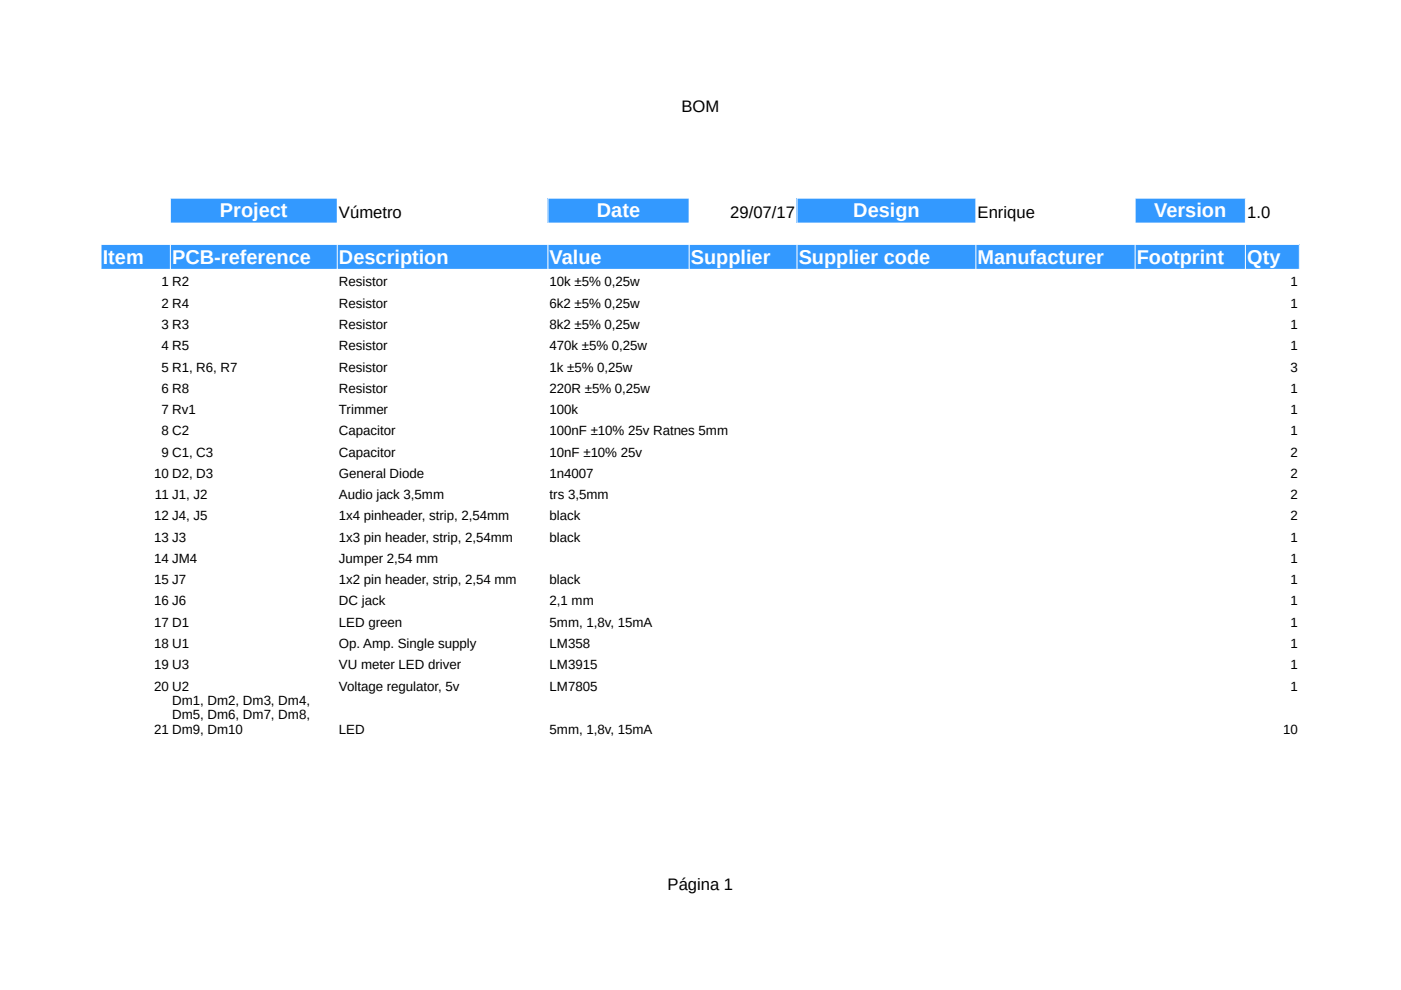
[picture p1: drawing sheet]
<svg xmlns="http://www.w3.org/2000/svg" width="297mm" height="210mm" viewBox="0 0 297 210" stroke-linecap="round" stroke-linejoin="round" font-family="sans-serif">
<defs><g id="words">
<g font-size="4.2" fill="#fff">
<text x="46.6" y="46.1">Project</text>
<text x="126.5" y="46.1">Date</text>
<text x="180.9" y="46.1">Design</text>
<text x="244.7" y="46.1">Version</text>
<text x="21.8" y="55.9">Item</text>
<text x="36.5" y="55.9">PCB-reference</text>
<text x="71.9" y="55.9">Description</text>
<text x="116.5" y="55.9">Value</text>
<text x="146.5" y="55.9">Supplier</text>
<text x="169.3" y="55.9">Supplier code</text>
<text x="207.3" y="55.9">Manufacturer</text>
<text x="241" y="55.9">Footprint</text>
<text x="264.4" y="55.9">Qty</text>
</g>
<g font-size="3.5">
<text x="144.5" y="23.7">BOM</text>
<text x="71.9" y="46.2">Vúmetro</text>
<text x="154.8" y="46.2">29/07/17</text>
<text x="207.3" y="46.2">Enrique</text>
<text x="264.4" y="46.2">1.0</text>
<text x="141.5" y="188.7">Página 1</text>
</g>
<g font-size="2.8">
<text x="34.2" y="60.7">1 R2</text>
<text x="34.2" y="65.2">2 R4</text>
<text x="71.9" y="60.7">Resistor</text>
<text x="71.9" y="65.2">Resistor</text>
<text x="116.5" y="60.7">10k ±5% 0,25w</text>
<text x="116.5" y="65.2">6k2 ±5% 0,25w</text>
<text x="273.6" y="60.7">1</text>
<text x="273.6" y="65.2">1</text>
<text x="34.2" y="69.7">3 R3</text>
<text x="71.9" y="69.7">Resistor</text>
<text x="116.5" y="69.7">8k2 ±5% 0,25w</text>
<text x="273.6" y="69.7">1</text>
<text x="34.2" y="74.3">4 R5</text>
<text x="71.9" y="74.3">Resistor</text>
<text x="116.5" y="74.3">470k ±5% 0,25w</text>
<text x="273.6" y="74.3">1</text>
<text x="34.2" y="78.8">5 R1, R6, R7</text>
<text x="34.2" y="83.3">6 R8</text>
<text x="71.9" y="78.8">Resistor</text>
<text x="71.9" y="83.3">Resistor</text>
<text x="116.5" y="78.8">1k ±5% 0,25w</text>
<text x="116.5" y="83.3">220R ±5% 0,25w</text>
<text x="273.6" y="78.8">3</text>
<text x="273.6" y="83.3">1</text>
<text x="34.2" y="87.8">7 Rv1</text>
<text x="71.9" y="87.8">Trimmer</text>
<text x="116.5" y="87.8">100k</text>
<text x="273.6" y="87.8">1</text>
<text x="34.2" y="92.3">8 C2</text>
<text x="71.9" y="92.3">Capacitor</text>
<text x="116.5" y="92.3">100nF ±10% 25v Ratnes 5mm</text>
<text x="273.6" y="92.3">1</text>
<text x="32.7" y="101.3">10 D2, D3</text>
<text x="34.2" y="96.8">9 C1, C3</text>
<text x="71.9" y="96.8">Capacitor</text>
<text x="71.9" y="101.3">General Diode</text>
<text x="116.5" y="101.3">1n4007</text>
<text x="116.5" y="96.8">10nF ±10% 25v</text>
<text x="273.6" y="96.8">2</text>
<text x="273.6" y="101.3">2</text>
<text x="32.8" y="105.8">11 J1, J2</text>
<text x="71.9" y="105.8">Audio jack 3,5mm</text>
<text x="116.5" y="105.8">trs 3,5mm</text>
<text x="273.6" y="105.8">2</text>
<text x="32.7" y="110.3">12 J4, J5</text>
<text x="71.9" y="110.3">1x4 pinheader, strip, 2,54mm</text>
<text x="116.5" y="110.3">black</text>
<text x="273.6" y="110.3">2</text>
<text x="32.7" y="114.9">13 J3</text>
<text x="32.7" y="119.3">14 JM4</text>
<text x="71.9" y="114.9">1x3 pin header, strip, 2,54mm</text>
<text x="71.9" y="119.3">Jumper 2,54 mm</text>
<text x="116.5" y="114.9">black</text>
<text x="273.6" y="114.9">1</text>
<text x="273.6" y="119.3">1</text>
<text x="32.7" y="123.9">15 J7</text>
<text x="71.9" y="123.9">1x2 pin header, strip, 2,54 mm</text>
<text x="116.5" y="123.9">black</text>
<text x="273.6" y="123.9">1</text>
<text x="32.7" y="128.4">16 J6</text>
<text x="71.9" y="128.4">DC jack</text>
<text x="116.5" y="128.4">2,1 mm</text>
<text x="273.6" y="128.4">1</text>
<text x="32.7" y="132.9">17 D1</text>
<text x="32.7" y="137.4">18 U1</text>
<text x="71.9" y="132.9">LED green</text>
<text x="71.9" y="137.4">Op. Amp. Single supply</text>
<text x="116.5" y="132.9">5mm, 1,8v, 15mA</text>
<text x="116.5" y="137.4">LM358</text>
<text x="273.6" y="132.9">1</text>
<text x="273.6" y="137.4">1</text>
<text x="32.7" y="141.9">19 U3</text>
<text x="71.9" y="141.9">VU meter LED driver</text>
<text x="116.5" y="141.9">LM3915</text>
<text x="273.6" y="141.9">1</text>
<text x="32.7" y="146.4">20 U2</text>
<text x="36.5" y="149.4">Dm1, Dm2, Dm3, Dm4,</text>
<text x="71.9" y="146.4">Voltage regulator, 5v</text>
<text x="116.5" y="146.4">LM7805</text>
<text x="273.6" y="146.4">1</text>
<text x="32.7" y="155.6">21 Dm9, Dm10</text>
<text x="36.5" y="152.5">Dm5, Dm6, Dm7, Dm8,</text>
<text x="71.9" y="155.6">LED</text>
<text x="116.5" y="155.6">5mm, 1,8v, 15mA</text>
<text x="272.1" y="155.6">10</text>
</g>
</g></defs>
<g fill="#39f">
<path d="M36.1 42h35.4v5.3h-35.4z" fill-rule="evenodd"/>
<path d="M116.1 42h30v5.3h-30z" fill-rule="evenodd"/>
<path d="M168.9 42h38v5.3h-38z" fill-rule="evenodd"/>
<path d="M240.6 42h23.5v5.3h-23.5z" fill-rule="evenodd"/>
<path d="M21.4 51.8h254.1v5.3h-254.1z" fill-rule="evenodd"/>
</g>
<g fill="none" stroke="#fff" stroke-width=".21">
<path d="M21.4 51.8h254.1v5.3h-254.1zM36.1 42h35.4v5.3h-35.4zM36.1 51.8v5.3M71.5 51.8v5.3M116.2 42h29.9v5.3h-29.9zM116.2 51.8v5.3M146.1 51.8v5.3M169 42h37.9v5.3h-37.9zM169 51.8v5.3M206.9 51.8v5.3M240.7 42h23.4v5.3h-23.4zM240.7 51.8v5.3"/>
<path d="M264.1 51.8v5.3"/>
</g>
<use href="#words"/>
</svg>
